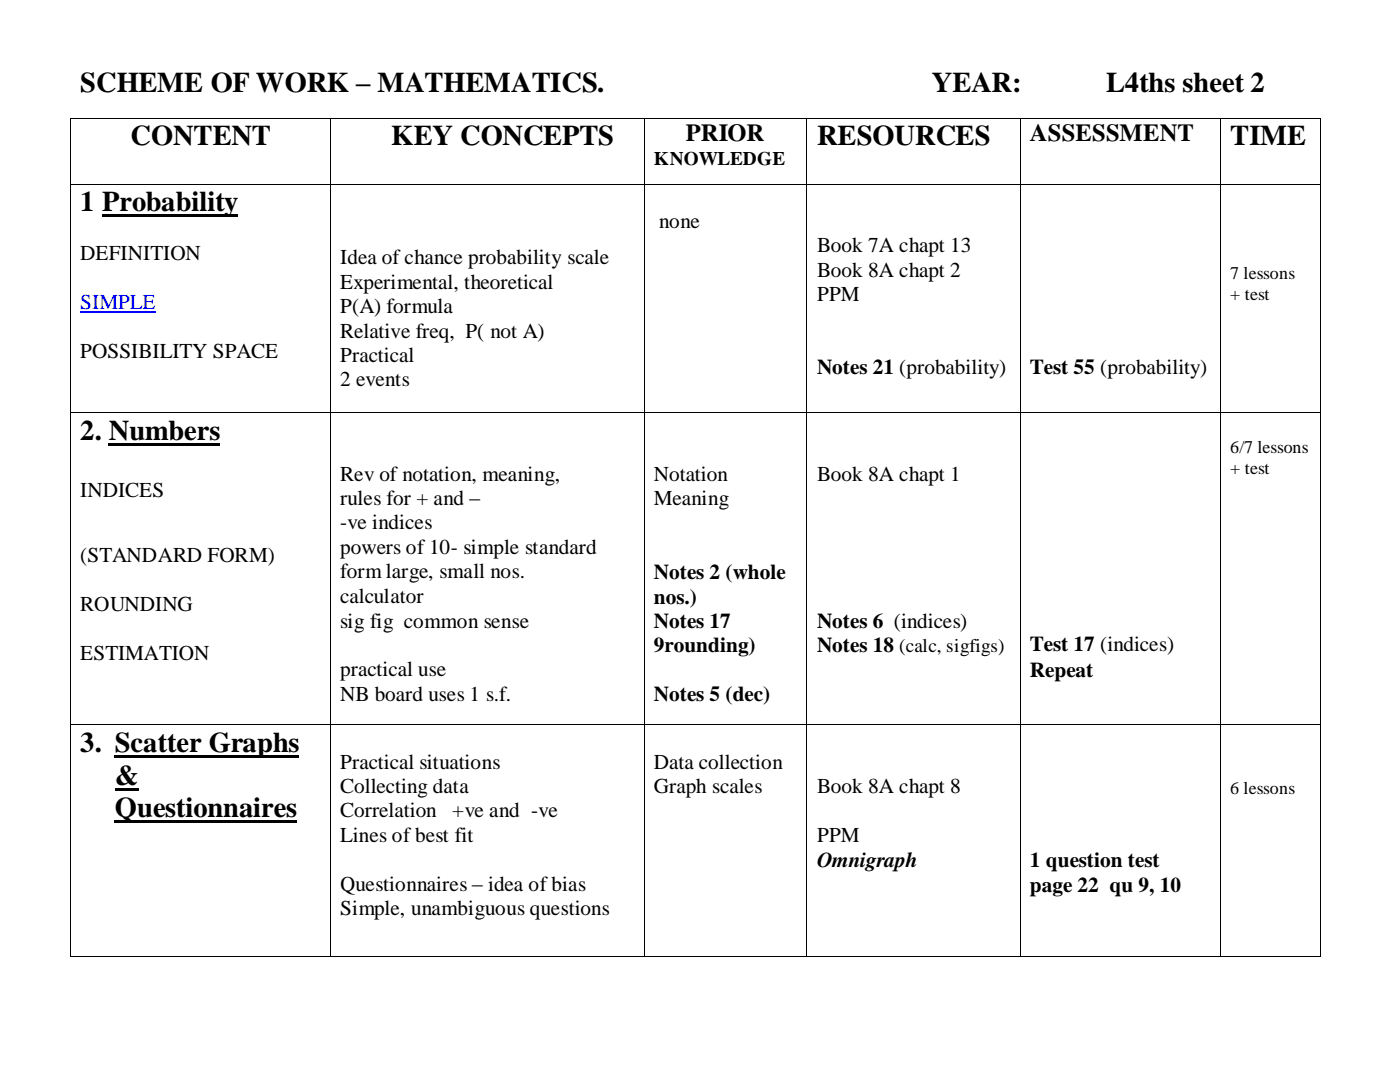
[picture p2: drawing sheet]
<svg xmlns="http://www.w3.org/2000/svg" width="279mm" height="216mm" viewBox="0 0 279 216" stroke-linecap="round" stroke-linejoin="round" font-family="sans-serif">
<defs><g id="words">
<g font-size="5.7">
<text x="16" y="18.3">SCHEME OF WORK – MATHEMATICS.</text>
<text x="186" y="18.3">YEAR:</text>
<text x="220.8" y="18.3">L4ths sheet 2</text>
<text x="26.1" y="29">CONTENT</text>
<text x="78.1" y="29">KEY CONCEPTS</text>
<text x="163.1" y="29">RESOURCES</text>
<text x="245.5" y="29">TIME</text>
<text x="16" y="42.1">1 Probability</text>
<text x="16" y="87.8">2. Numbers</text>
<text x="16" y="150.1">3. Scatter Graphs</text>
<text x="22.9" y="156.6">&amp;</text>
<text x="22.9" y="163.1">Questionnaires</text>
</g>
<g font-size="4.9">
<text x="136.8" y="28.2">PRIOR</text>
<text x="205.5" y="28.2">ASSESSMENT</text>
</g>
<g font-size="4.2">
<text x="131.6" y="45.4">none</text>
<text x="16" y="51.9">DEFINITION</text>
<text x="67.9" y="52.7">Idea of chance probability scale</text>
<text x="163.1" y="50.3">Book 7A chapt 13</text>
<text x="67.9" y="57.6">Experimental, theoretical</text>
<text x="163.1" y="55.2">Book 8A chapt 2</text>
<text x="67.9" y="62.5">P(A) formula</text>
<text x="163.1" y="60.1">PPM</text>
<text x="16" y="71.3">POSSIBILITY SPACE</text>
<text x="67.9" y="67.4">Relative freq, P( not A)</text>
<text x="67.9" y="72.3">Practical</text>
<text x="67.9" y="77">2 events</text>
<text x="163.1" y="74.7">Notes 21 (probability)</text>
<text x="205.5" y="74.7">Test 55 (probability)</text>
<text x="67.9" y="96">Rev of notation, meaning,</text>
<text x="130.5" y="96">Notation</text>
<text x="163.1" y="96">Book 8A chapt 1</text>
<text x="16" y="99.1">INDICES</text>
<text x="67.9" y="100.9">rules for + and –</text>
<text x="130.5" y="100.9">Meaning</text>
<text x="67.9" y="105.6">-ve indices</text>
<text x="16" y="112.1">(STANDARD FORM)</text>
<text x="67.9" y="110.5">powers of 10- simple standard</text>
<text x="67.9" y="115.4">form large, small nos.</text>
<text x="130.5" y="115.6">Notes 2 (whole</text>
<text x="16" y="121.9">ROUNDING</text>
<text x="67.9" y="120.3">calculator</text>
<text x="67.9" y="125.2">sig fig common sense</text>
<text x="130.5" y="120.5">nos.)</text>
<text x="130.5" y="125.4">Notes 17</text>
<text x="163.1" y="125.2">Notes 6 (indices)</text>
<text x="16" y="131.7">ESTIMATION</text>
<text x="130.5" y="130.1">9rounding)</text>
<text x="163.1" y="130.1">Notes 18 (calc, sigfigs)</text>
<text x="205.5" y="130">Test 17 (indices)</text>
<text x="67.9" y="134.9">practical use</text>
<text x="205.5" y="135">Repeat</text>
<text x="67.9" y="139.8">NB board uses 1 s.f.</text>
<text x="130.5" y="139.9">Notes 5 (dec)</text>
<text x="67.9" y="153.4">Practical situations</text>
<text x="130.5" y="153.4">Data collection</text>
<text x="67.9" y="158.2">Collecting data</text>
<text x="130.5" y="158.2">Graph scales</text>
<text x="163.1" y="158.2">Book 8A chapt 8</text>
<text x="67.9" y="163.1">Correlation</text>
<text x="67.9" y="168">Lines of best fit</text>
<text x="90.2" y="163.1">+ve and -ve</text>
<text x="163.1" y="168">PPM</text>
<text x="163.1" y="173">Omnigraph</text>
<text x="205.5" y="173">1 question test</text>
<text x="67.9" y="177.8">Questionnaires – idea of bias</text>
<text x="205.5" y="177.9">page 22 qu 9, 10</text>
<text x="67.9" y="182.5">Simple, unambiguous questions</text>
</g>
<text font-size="4.2" fill="#00f" x="16" y="61.7">SIMPLE</text>
<text font-size="3.8" x="130.5" y="33">KNOWLEDGE</text>
<g font-size="3.6">
<text x="245.5" y="55.7">7 lessons</text>
<text x="245.5" y="59.8">+ test</text>
<text x="245.5" y="90.4">6/7 lessons</text>
<text x="245.5" y="94.5">+ test</text>
<text x="245.5" y="158.5">6 lessons</text>
</g>
</g></defs>
<g fill="#000">
<path d="M14 23.6l.2 .1z" fill-rule="evenodd"/>
<path d="M14 23.6l.2 .1z" fill-rule="evenodd"/>
<path d="M14 36.7l.2 .1z" fill-rule="evenodd"/>
<path d="M65.9 23.6l.1 .1z" fill-rule="evenodd"/>
<path d="M65.9 36.7l.1 .1z" fill-rule="evenodd"/>
<path d="M128.5 23.6l.1 .1z" fill-rule="evenodd"/>
<path d="M128.5 36.7l.1 .1z" fill-rule="evenodd"/>
<path d="M160.9 23.6l.2 .1z" fill-rule="evenodd"/>
<path d="M160.9 36.7l.2 .1z" fill-rule="evenodd"/>
<path d="M203.6 23.6l.1 .1z" fill-rule="evenodd"/>
<path d="M203.6 36.7l.1 .1z" fill-rule="evenodd"/>
<path d="M243.5 23.6l.2 .1z" fill-rule="evenodd"/>
<path d="M243.5 36.7l.2 .1z" fill-rule="evenodd"/>
<path d="M263.5 23.6l.2 .1z" fill-rule="evenodd"/>
<path d="M263.5 23.6l.2 .1z" fill-rule="evenodd"/>
<path d="M263.5 36.7l.2 .1z" fill-rule="evenodd"/>
<path d="M20.4 42.8h27.1v.5h-27.1z" fill-rule="evenodd"/>
<path d="M14 82.3l.2 .2z" fill-rule="evenodd"/>
<path d="M21.7 88.4h22.2v.6h-22.2z" fill-rule="evenodd"/>
<path d="M65.9 82.3l.1 .2z" fill-rule="evenodd"/>
<path d="M128.5 82.3l.1 .2z" fill-rule="evenodd"/>
<path d="M160.9 82.3l.2 .2z" fill-rule="evenodd"/>
<path d="M203.6 82.3l.1 .2z" fill-rule="evenodd"/>
<path d="M243.5 82.3l.2 .2z" fill-rule="evenodd"/>
<path d="M263.5 82.3l.2 .2z" fill-rule="evenodd"/>
<path d="M14 144.5l.2 .2z" fill-rule="evenodd"/>
<path d="M22.9 150.8h36.8v.5h-36.8z" fill-rule="evenodd"/>
<path d="M22.9 157.3h4.8v.5h-4.8z" fill-rule="evenodd"/>
<path d="M65.9 144.5l.1 .2z" fill-rule="evenodd"/>
<path d="M128.5 144.5l.1 .2z" fill-rule="evenodd"/>
<path d="M160.9 144.5l.2 .2z" fill-rule="evenodd"/>
<path d="M203.6 144.5l.1 .2z" fill-rule="evenodd"/>
<path d="M243.5 144.5l.2 .2z" fill-rule="evenodd"/>
<path d="M263.5 144.5l.2 .2z" fill-rule="evenodd"/>
<path d="M22.9 163.7h36.4v.6h-36.4z" fill-rule="evenodd"/>
<path d="M14 190.9l.2 .1z" fill-rule="evenodd"/>
<path d="M14 190.9l.2 .1z" fill-rule="evenodd"/>
<path d="M65.9 190.9l.1 .1z" fill-rule="evenodd"/>
<path d="M128.5 190.9l.1 .1z" fill-rule="evenodd"/>
<path d="M160.9 190.9l.2 .1z" fill-rule="evenodd"/>
<path d="M203.6 190.9l.1 .1z" fill-rule="evenodd"/>
<path d="M243.5 190.9l.2 .1z" fill-rule="evenodd"/>
<path d="M263.5 190.9l.2 .1z" fill-rule="evenodd"/>
<path d="M263.5 190.9l.2 .1z" fill-rule="evenodd"/>
</g>
<g fill="none" stroke="#000" stroke-width=".2">
<path d="M14.1 23.7v13M14.1 36.8v45.5M14.2 23.6h51.7M14.2 36.7h51.7M66 23.7v13M66 36.8v45.5M66 23.6h62.5M66 36.7h62.5M128.6 23.7v13M128.6 36.8v45.5M128.7 23.6h32.2M128.7 36.7h32.2"/>
<path d="M161 23.7v13M161 36.8v45.5M161.1 23.6h42.5M161.1 36.7h42.5M203.6 23.7v13M203.6 36.8v45.5M203.7 23.6h39.8M203.7 36.7h39.8M243.6 23.7v13M243.6 36.8v45.5M243.7 23.6h19.8M243.7 36.7h19.8"/>
<path d="M263.6 23.7v13M263.6 36.8v45.5M14.1 82.5v62.1M14.2 82.4h51.7M66 82.5v62.1M66 82.4h62.5M128.6 82.5v62.1M128.7 82.4h32.2M161 82.5v62.1M161.1 82.4h42.5M203.6 82.5v62.1M203.7 82.4h39.8"/>
<path d="M243.6 82.5v62.1M243.7 82.4h19.8M263.6 82.5v62.1M14.1 144.7v46.2M14.2 144.6h51.7M66 144.7v46.2M66 144.6h62.5M128.6 144.7v46.2M128.7 144.6h32.2M161 144.7v46.2M161.1 144.6h42.5M203.6 144.7v46.2"/>
<path d="M203.7 144.6h39.8M243.6 144.7v46.2M243.7 144.6h19.8M263.6 144.7v46.2M14.2 190.9h51.7M66 190.9h62.5M128.7 190.9h32.2M161.1 190.9h42.5M203.7 190.9h39.8M243.7 190.9h19.8"/>
</g>
<path d="M16 62.2h15.1" fill="none" stroke="#00f" stroke-width=".26"/>
<use href="#words"/>
</svg>
